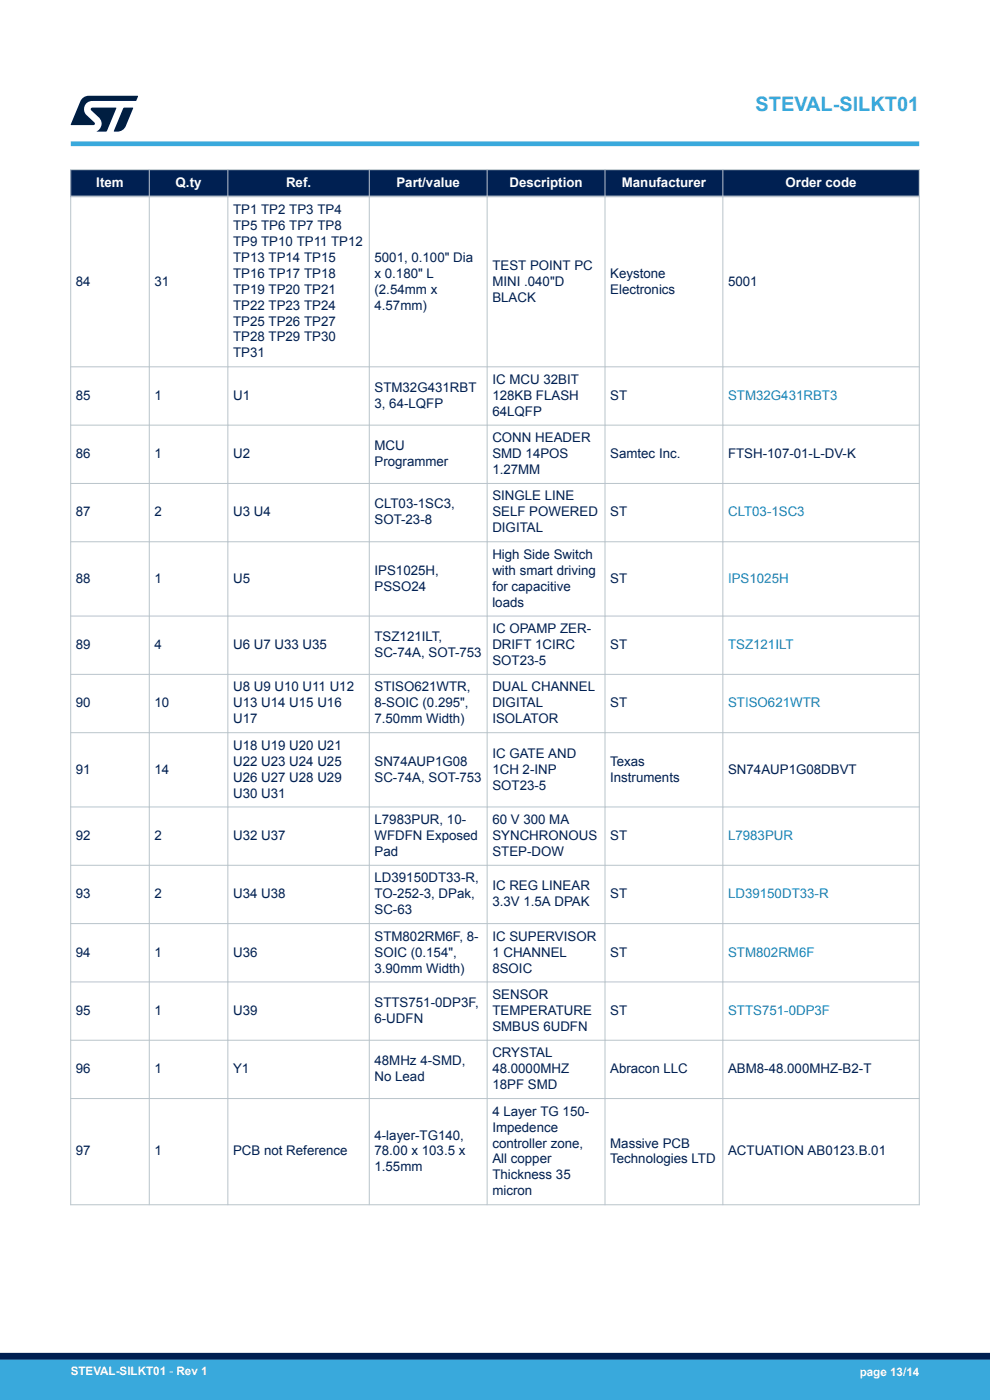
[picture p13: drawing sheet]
<svg xmlns="http://www.w3.org/2000/svg" width="210mm" height="297mm" viewBox="0 0 210 297" stroke-linecap="round" stroke-linejoin="round" font-family="sans-serif">
<defs><g id="words">
<text font-size="4.2" fill="#39a9dc" x="160.3" y="23.5">STEVAL-SILKT01</text>
<g font-size="2.8" fill="#fff">
<text x="20.4" y="39.6">Item</text>
<text x="37.3" y="39.6">Q.ty</text>
<text x="60.7" y="39.6">Ref.</text>
<text x="84.1" y="39.6">Part/value</text>
<text x="108.1" y="39.6">Description</text>
<text x="131.9" y="39.6">Manufacturer</text>
<text x="166.6" y="39.6">Order code</text>
</g>
<g font-size="2.8" fill="#002052">
<text x="49.4" y="45.4">TP1 TP2 TP3 TP4</text>
<text x="49.4" y="48.7">TP5 TP6 TP7 TP8</text>
<text x="49.4" y="52.1">TP9 TP10 TP11 TP12</text>
<text x="49.4" y="55.5">TP13 TP14 TP15</text>
<text x="49.4" y="58.9">TP16 TP17 TP18</text>
<text x="79.4" y="55.5">5001, 0.100&quot; Dia</text>
<text x="79.4" y="58.9">x 0.180&quot; L</text>
<text x="104.4" y="57.2">TEST POINT PC</text>
<text x="129.4" y="58.9">Keystone</text>
<text x="16.1" y="60.6">84</text>
<text x="32.8" y="60.6">31</text>
<text x="49.4" y="62.3">TP19 TP20 TP21</text>
<text x="49.4" y="65.7">TP22 TP23 TP24</text>
<text x="79.4" y="62.3">(2.54mm x</text>
<text x="79.4" y="65.7">4.57mm)</text>
<text x="104.4" y="60.6">MINI .040&quot;D</text>
<text x="104.4" y="64">BLACK</text>
<text x="129.4" y="62.3">Electronics</text>
<text x="154.4" y="60.6">5001</text>
<text x="49.4" y="69.1">TP25 TP26 TP27</text>
<text x="49.4" y="72.4">TP28 TP29 TP30</text>
<text x="49.4" y="75.8">TP31</text>
<text x="79.4" y="83.1">STM32G431RBT</text>
<text x="104.4" y="81.4">IC MCU 32BIT</text>
<text x="16.1" y="84.8">85</text>
<text x="32.8" y="84.8">1</text>
<text x="49.4" y="84.8">U1</text>
<text x="79.4" y="86.5">3, 64-LQFP</text>
<text x="104.4" y="84.8">128KB FLASH</text>
<text x="104.4" y="88.2">64LQFP</text>
<text x="129.4" y="84.8">ST</text>
<text x="79.4" y="95.5">MCU</text>
<text x="104.4" y="93.8">CONN HEADER</text>
<text x="16.1" y="97.2">86</text>
<text x="32.8" y="97.2">1</text>
<text x="49.4" y="97.2">U2</text>
<text x="79.4" y="98.9">Programmer</text>
<text x="104.4" y="97.2">SMD 14POS</text>
<text x="104.4" y="100.6">1.27MM</text>
<text x="129.4" y="97.2">Samtec Inc.</text>
<text x="154.4" y="97.2">FTSH-107-01-L-DV-K</text>
<text x="79.4" y="107.9">CLT03-1SC3,</text>
<text x="104.4" y="106.2">SINGLE LINE</text>
<text x="16.1" y="109.6">87</text>
<text x="32.8" y="109.6">2</text>
<text x="49.4" y="109.6">U3 U4</text>
<text x="79.4" y="111.3">SOT-23-8</text>
<text x="104.4" y="109.6">SELF POWERED</text>
<text x="104.4" y="112.9">DIGITAL</text>
<text x="129.4" y="109.6">ST</text>
<text x="104.4" y="118.5">High Side Switch</text>
<text x="16.1" y="123.6">88</text>
<text x="32.8" y="123.6">1</text>
<text x="49.4" y="123.6">U5</text>
<text x="79.4" y="121.9">IPS1025H,</text>
<text x="79.4" y="125.3">PSSO24</text>
<text x="104.4" y="121.9">with smart driving</text>
<text x="104.4" y="125.3">for capacitive</text>
<text x="129.4" y="123.6">ST</text>
<text x="104.4" y="128.7">loads</text>
<text x="16.1" y="137.7">89</text>
<text x="32.8" y="137.7">4</text>
<text x="49.4" y="137.7">U6 U7 U33 U35</text>
<text x="79.4" y="136">TSZ121ILT,</text>
<text x="104.4" y="134.3">IC OPAMP ZER-</text>
<text x="104.4" y="137.7">DRIFT 1CIRC</text>
<text x="129.4" y="137.7">ST</text>
<text x="79.4" y="139.4">SC-74A, SOT-753</text>
<text x="104.4" y="141.1">SOT23-5</text>
<text x="49.4" y="146.7">U8 U9 U10 U11 U12</text>
<text x="79.4" y="146.7">STISO621WTR,</text>
<text x="104.4" y="146.7">DUAL CHANNEL</text>
<text x="16.1" y="150.1">90</text>
<text x="32.8" y="150.1">10</text>
<text x="49.4" y="150.1">U13 U14 U15 U16</text>
<text x="49.4" y="153.4">U17</text>
<text x="79.4" y="150.1">8-SOIC (0.295&quot;,</text>
<text x="79.4" y="153.4">7.50mm Width)</text>
<text x="104.4" y="150.1">DIGITAL</text>
<text x="104.4" y="153.4">ISOLATOR</text>
<text x="129.4" y="150.1">ST</text>
<text x="49.4" y="159">U18 U19 U20 U21</text>
<text x="104.4" y="160.7">IC GATE AND</text>
<text x="16.1" y="164.1">91</text>
<text x="32.8" y="164.1">14</text>
<text x="49.4" y="162.4">U22 U23 U24 U25</text>
<text x="49.4" y="165.8">U26 U27 U28 U29</text>
<text x="79.4" y="162.4">SN74AUP1G08</text>
<text x="79.4" y="165.8">SC-74A, SOT-753</text>
<text x="104.4" y="164.1">1CH 2-INP</text>
<text x="104.4" y="167.5">SOT23-5</text>
<text x="129.4" y="162.4">Texas</text>
<text x="129.4" y="165.8">Instruments</text>
<text x="154.4" y="164.1">SN74AUP1G08DBVT</text>
<text x="49.4" y="169.2">U30 U31</text>
<text x="16.1" y="178.2">92</text>
<text x="32.8" y="178.2">2</text>
<text x="49.4" y="178.2">U32 U37</text>
<text x="79.4" y="174.8">L7983PUR, 10-</text>
<text x="79.4" y="178.2">WFDFN Exposed</text>
<text x="104.4" y="174.8">60 V 300 MA</text>
<text x="104.4" y="178.2">SYNCHRONOUS</text>
<text x="129.4" y="178.2">ST</text>
<text x="79.4" y="181.6">Pad</text>
<text x="104.4" y="181.6">STEP-DOW</text>
<text x="16.1" y="190.6">93</text>
<text x="32.8" y="190.6">2</text>
<text x="49.4" y="190.6">U34 U38</text>
<text x="79.4" y="187.2">LD39150DT33-R,</text>
<text x="79.4" y="190.6">TO-252-3, DPak,</text>
<text x="104.4" y="188.9">IC REG LINEAR</text>
<text x="129.4" y="190.6">ST</text>
<text x="79.4" y="193.9">SC-63</text>
<text x="104.4" y="192.3">3.3V 1.5A DPAK</text>
<text x="16.1" y="202.9">94</text>
<text x="32.8" y="202.9">1</text>
<text x="49.4" y="202.9">U36</text>
<text x="79.4" y="199.5">STM802RM6F, 8-</text>
<text x="79.4" y="202.9">SOIC (0.154&quot;,</text>
<text x="104.4" y="199.5">IC SUPERVISOR</text>
<text x="104.4" y="202.9">1 CHANNEL</text>
<text x="129.4" y="202.9">ST</text>
<text x="79.4" y="206.3">3.90mm Width)</text>
<text x="104.4" y="206.3">8SOIC</text>
<text x="16.1" y="215.3">95</text>
<text x="32.8" y="215.3">1</text>
<text x="49.4" y="215.3">U39</text>
<text x="79.4" y="213.6">STTS751-0DP3F,</text>
<text x="104.4" y="211.9">SENSOR</text>
<text x="104.4" y="215.3">TEMPERATURE</text>
<text x="129.4" y="215.3">ST</text>
<text x="79.4" y="217">6-UDFN</text>
<text x="104.4" y="218.7">SMBUS 6UDFN</text>
<text x="16.1" y="227.7">96</text>
<text x="32.8" y="227.7">1</text>
<text x="49.4" y="227.7">Y1</text>
<text x="79.4" y="226">48MHz 4-SMD,</text>
<text x="104.4" y="224.3">CRYSTAL</text>
<text x="104.4" y="227.7">48.0000MHZ</text>
<text x="129.4" y="227.7">Abracon LLC</text>
<text x="154.4" y="227.7">ABM8-48.000MHZ-B2-T</text>
<text x="79.4" y="229.4">No Lead</text>
<text x="104.4" y="231.1">18PF SMD</text>
<text x="104.4" y="236.7">4 Layer TG 150-</text>
<text x="16.1" y="245.1">97</text>
<text x="32.8" y="245.1">1</text>
<text x="49.4" y="245.1">PCB not Reference</text>
<text x="79.4" y="241.7">4-layer-TG140,</text>
<text x="79.4" y="245.1">78.00 x 103.5 x</text>
<text x="104.4" y="240">Impedence</text>
<text x="104.4" y="243.4">controller zone,</text>
<text x="129.4" y="243.4">Massive PCB</text>
<text x="154.4" y="245.1">ACTUATION AB0123.B.01</text>
<text x="79.4" y="248.5">1.55mm</text>
<text x="104.4" y="246.8">All copper</text>
<text x="104.4" y="250.2">Thickness 35</text>
<text x="129.4" y="246.8">Technologies LTD</text>
<text x="104.4" y="253.6">micron</text>
</g>
<g font-size="2.8" fill="#1f81af">
<text x="154.4" y="84.8">STM32G431RBT3</text>
<text x="154.4" y="109.6">CLT03-1SC3</text>
<text x="154.4" y="123.6">IPS1025H</text>
<text x="154.4" y="137.7">TSZ121ILT</text>
<text x="154.4" y="150.1">STISO621WTR</text>
<text x="154.4" y="178.2">L7983PUR</text>
<text x="154.4" y="190.6">LD39150DT33-R</text>
<text x="154.4" y="202.9">STM802RM6F</text>
<text x="154.4" y="215.3">STTS751-0DP3F</text>
</g>
<g font-size="2.5" fill="#fff">
<text x="15" y="291.6">STEVAL-SILKT01 - Rev 1</text>
<text x="182.4" y="291.9">page 13/14</text>
</g>
</g></defs>
<g fill="#002052">
<path d="M15 36h180v5.7h-180z" fill-rule="evenodd"/>
<path d="M15 36h180v5.7h-180z" fill-rule="evenodd"/>
</g>
<g fill="none" stroke="#b9c4ca" stroke-width=".21">
<path d="M14.9 36h180.2M15 35.9v219.8M31.7 35.9v219.8M48.3 35.9v219.8M78.3 35.9v219.8M103.3 35.9v219.8M128.3 35.9v219.8M153.3 35.9v219.8M195 35.9v219.8M14.9 77.8h180.2M14.9 90.2h180.2M14.9 102.6h180.2"/>
<path d="M14.9 114.9h180.2M14.9 130.7h180.2M14.9 143.1h180.2M14.9 155.4h180.2M14.9 171.2h180.2M14.9 183.6h180.2M14.9 195.9h180.2M14.9 208.3h180.2M14.9 220.7h180.2M14.9 233.1h180.2M14.9 255.6h180.2"/>
</g>
<path d="M14.9 41.7h180.2" fill="none" stroke="#b9c4ca" stroke-width=".35"/>
<path d="M15 30.5h180" fill="none" stroke="#39a9dc" stroke-width="1"/>
<g fill="#001e41">
<path d="M17.6 20.8l1.2-.5 10.5 .1-.5 1h-9.2a1.74 1.74 0 0 0-1.6 1 1.74 1.74 0 0 0 .3 2l1.7 1.6 .1 .2-.1 .3h-5l2.1-5z"/>
<path d="M26.2 22.9h2.1l-1.6 3.9a1.92 1.92 0 0 1-1.8 1.1h-.7l-.1-.1z"/>
<path d="M19.4 22.9l5.2-.1 .1 .1-2.1 5h-2.1a1.85 1.85 0 0 0 .5-2.9l-1.6-1.6-.2-.2z"/>
</g>
<g fill="#39a9dc">
<path d="M0 288.4h210v8.6h-210z" fill-rule="evenodd"/>
<path d="M-.1 288.4h210.2v4.4h-210.2z" fill-rule="evenodd"/>
</g>
<path d="M0 287.7h210" fill="none" stroke="#002052" stroke-width="1.4"/>
<use href="#words"/>
</svg>
